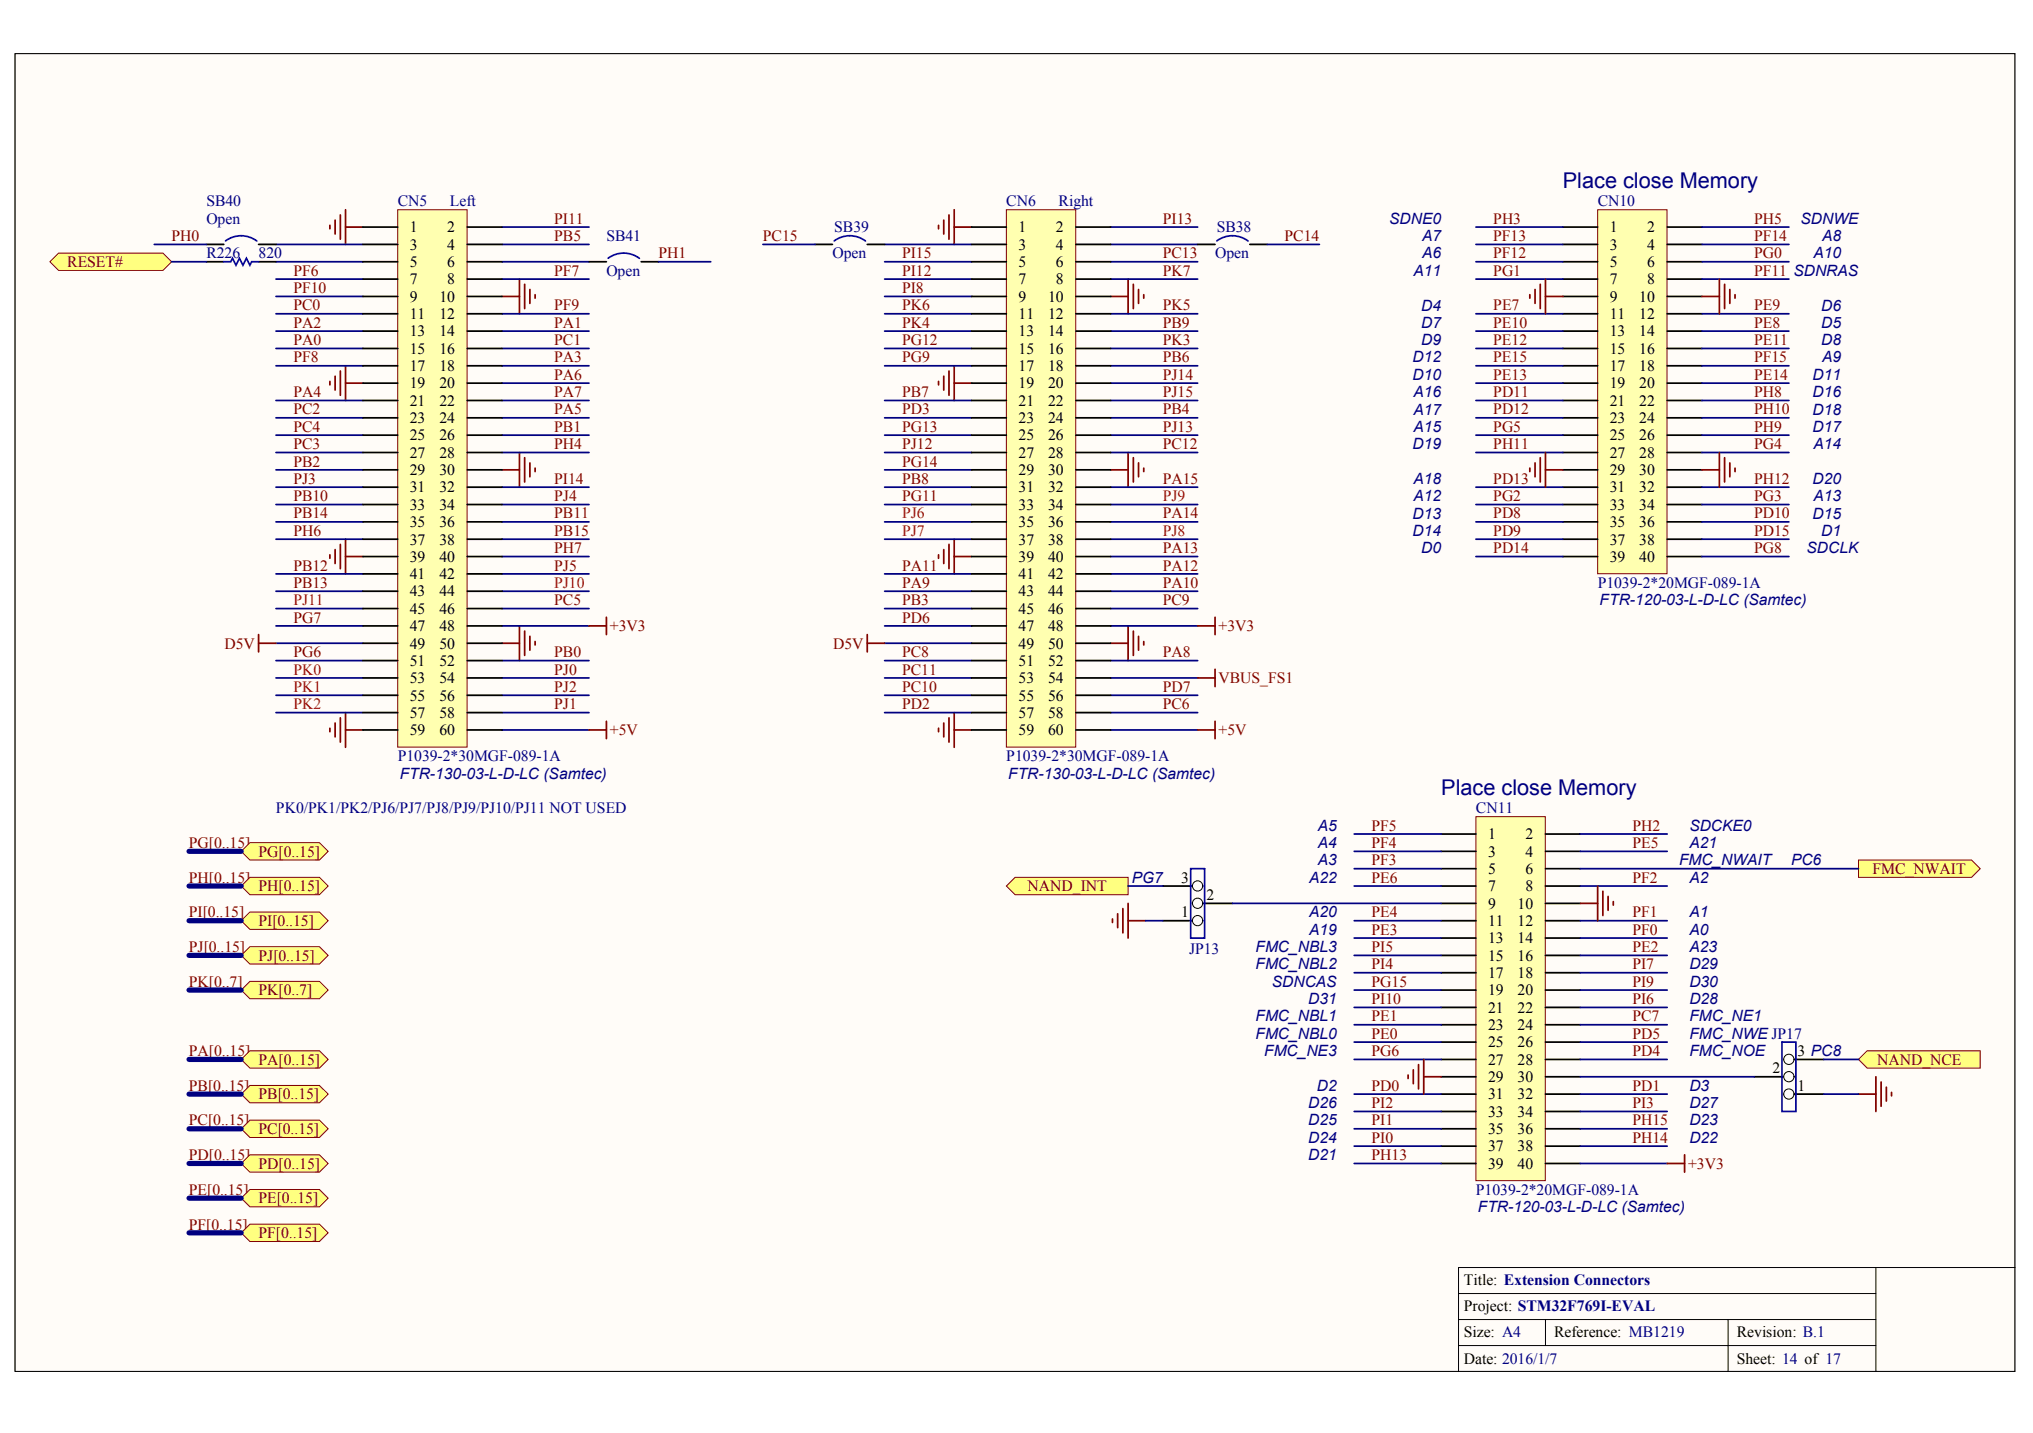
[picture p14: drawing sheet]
<svg xmlns="http://www.w3.org/2000/svg" width="287mm" height="202mm" viewBox="0 0 287 202" stroke-linecap="round" stroke-linejoin="round" font-family="sans-serif">
<defs><g id="words">
<g font-size="3.1" fill="#000080">
<text x="220.5" y="26.5">Place close Memory</text>
<text x="203.3" y="112.1">Place close Memory</text>
</g>
<g font-size="2.2" fill="#000080">
<text x="29.1" y="29.1">SB40</text>
<text x="56.1" y="29.1">CN5</text>
<text x="63.5" y="29.1">Left</text>
<text x="142" y="29.1">CN6</text>
<text x="149.3" y="29.1">Right</text>
<text x="225.4" y="29.1">CN10</text>
<text x="29.1" y="31.6">Open</text>
<text x="85.5" y="34">SB41</text>
<text x="117.7" y="32.8">SB39</text>
<text x="171.7" y="32.8">SB38</text>
<text x="196" y="31.6">SDNE0</text>
<text x="200.6" y="34">A7</text>
<text x="254" y="31.6">SDNWE</text>
<text x="257" y="34">A8</text>
<text x="29.1" y="36.4">R226</text>
<text x="36.5" y="36.4">820</text>
<text x="85.5" y="38.9">Open</text>
<text x="117.4" y="36.4">Open</text>
<text x="171.4" y="36.4">Open</text>
<text x="199.4" y="38.9">A11</text>
<text x="200.6" y="36.5">A6</text>
<text x="255.8" y="36.5">A10</text>
<text x="200.5" y="43.8">D4</text>
<text x="200.5" y="46.2">D7</text>
<text x="256.9" y="46.2">D5</text>
<text x="256.9" y="43.8">D6</text>
<text x="199.3" y="53.6">D10</text>
<text x="199.3" y="51.1">D12</text>
<text x="200.5" y="48.7">D9</text>
<text x="255.7" y="53.6">D11</text>
<text x="256.9" y="48.7">D8</text>
<text x="257" y="51.1">A9</text>
<text x="199.4" y="56">A16</text>
<text x="199.4" y="58.5">A17</text>
<text x="255.7" y="56">D16</text>
<text x="255.7" y="58.5">D18</text>
<text x="199.3" y="63.4">D19</text>
<text x="199.4" y="60.9">A15</text>
<text x="255.7" y="60.9">D17</text>
<text x="255.8" y="63.4">A14</text>
<text x="199.4" y="68.3">A18</text>
<text x="199.4" y="70.7">A12</text>
<text x="255.7" y="68.3">D20</text>
<text x="255.8" y="70.7">A13</text>
<text x="199.3" y="73.2">D13</text>
<text x="199.3" y="75.6">D14</text>
<text x="255.7" y="73.2">D15</text>
<text x="256.9" y="75.6">D1</text>
<text x="200.5" y="78">D0</text>
<text x="225.4" y="82.9">P1039-2*20MGF-089-1A</text>
<text x="254.9" y="78">SDCLK</text>
<text x="225.7" y="85.4">FTR-120-03-L-D-LC (Samtec)</text>
<text x="56.1" y="107.4">P1039-2*30MGF-089-1A</text>
<text x="142" y="107.4">P1039-2*30MGF-089-1A</text>
<text x="56.4" y="109.8">FTR-130-03-L-D-LC (Samtec)</text>
<text x="142.2" y="109.8">FTR-130-03-L-D-LC (Samtec)</text>
<text x="38.9" y="114.7">PK0/PK1/PK2/PJ6/PJ7/PJ8/PJ9/PJ10/PJ11 NOT USED</text>
<text x="185.9" y="119.6">A4</text>
<text x="185.9" y="117.2">A5</text>
<text x="208.2" y="114.7">CN11</text>
<text x="238.3" y="119.6">A21</text>
<text x="238.3" y="117.2">SDCKE0</text>
<text x="159.7" y="124.5">PG7</text>
<text x="184.7" y="124.5">A22</text>
<text x="185.9" y="122.1">A3</text>
<text x="236.9" y="122.1">FMC_NWAIT</text>
<text x="238.3" y="124.5">A2</text>
<text x="252.7" y="122.1">PC6</text>
<text x="184.7" y="131.9">A19</text>
<text x="184.7" y="129.4">A20</text>
<text x="238.3" y="131.9">A0</text>
<text x="238.3" y="129.4">A1</text>
<text x="167.7" y="134.5">JP13</text>
<text x="177.1" y="136.8">FMC_NBL2</text>
<text x="177.1" y="134.3">FMC_NBL3</text>
<text x="238.3" y="134.3">A23</text>
<text x="238.3" y="136.8">D29</text>
<text x="179.4" y="139.2">SDNCAS</text>
<text x="184.6" y="141.6">D31</text>
<text x="238.3" y="141.6">D28</text>
<text x="238.3" y="139.2">D30</text>
<text x="177.1" y="146.5">FMC_NBL0</text>
<text x="177.1" y="144.1">FMC_NBL1</text>
<text x="178.3" y="149">FMC_NE3</text>
<text x="238.3" y="149">FMC_NOE</text>
<text x="238.3" y="146.5">FMC_NWE JP17</text>
<text x="238.3" y="144.1">FMC_NE1</text>
<text x="185.8" y="153.9">D2</text>
<text x="238.3" y="153.9">D3</text>
<text x="184.6" y="161.2">D24</text>
<text x="184.6" y="158.8">D25</text>
<text x="184.6" y="156.3">D26</text>
<text x="238.3" y="161.2">D22</text>
<text x="238.3" y="158.8">D23</text>
<text x="238.3" y="156.3">D27</text>
<text x="184.6" y="163.7">D21</text>
<text x="208.2" y="168.5">P1039-2*20MGF-089-1A</text>
<text x="208.5" y="171">FTR-120-03-L-D-LC (Samtec)</text>
</g>
<g font-size="2.2" fill="#800000">
<text x="24.2" y="34">PH0</text>
<text x="78.2" y="34">PB5</text>
<text x="78.2" y="31.6">PI11</text>
<text x="107.6" y="34">PC15</text>
<text x="164" y="31.6">PI13</text>
<text x="181.2" y="34">PC14</text>
<text x="210.7" y="34">PF13</text>
<text x="210.7" y="31.6">PH3</text>
<text x="247.5" y="34">PF14</text>
<text x="247.5" y="31.6">PH5</text>
<text x="9.5" y="37.7">RESET#</text>
<text x="41.4" y="41.3">PF10</text>
<text x="41.4" y="38.9">PF6</text>
<text x="78.2" y="38.9">PF7</text>
<text x="92.9" y="36.4">PH1</text>
<text x="127.3" y="36.4">PI15</text>
<text x="127.3" y="41.3">PI8</text>
<text x="127.3" y="38.9">PI12</text>
<text x="164" y="36.4">PC13</text>
<text x="164" y="38.9">PK7</text>
<text x="210.7" y="36.4">PF12</text>
<text x="210.7" y="38.9">PG1</text>
<text x="247.5" y="38.9">PF11 SDNRAS</text>
<text x="247.5" y="36.4">PG0</text>
<text x="41.4" y="46.2">PA2</text>
<text x="41.4" y="43.8">PC0</text>
<text x="78.2" y="46.2">PA1</text>
<text x="78.2" y="43.8">PF9</text>
<text x="127.3" y="46.2">PK4</text>
<text x="127.3" y="43.8">PK6</text>
<text x="164" y="46.2">PB9</text>
<text x="164" y="43.8">PK5</text>
<text x="210.7" y="46.2">PE10</text>
<text x="210.7" y="43.8">PE7</text>
<text x="247.5" y="43.8">PE9</text>
<text x="247.5" y="46.2">PE8</text>
<text x="41.4" y="48.7">PA0</text>
<text x="41.4" y="51.1">PF8</text>
<text x="78.2" y="53.6">PA6</text>
<text x="78.2" y="51.1">PA3</text>
<text x="78.2" y="48.7">PC1</text>
<text x="127.3" y="48.7">PG12</text>
<text x="127.3" y="51.1">PG9</text>
<text x="164" y="51.1">PB6</text>
<text x="164" y="53.6">PJ14</text>
<text x="164" y="48.7">PK3</text>
<text x="210.7" y="51.1">PE15</text>
<text x="210.7" y="48.7">PE12</text>
<text x="210.7" y="53.6">PE13</text>
<text x="247.5" y="53.6">PE14</text>
<text x="247.5" y="48.7">PE11</text>
<text x="247.5" y="51.1">PF15</text>
<text x="41.4" y="56">PA4</text>
<text x="41.4" y="58.5">PC2</text>
<text x="78.2" y="58.5">PA5</text>
<text x="78.2" y="56">PA7</text>
<text x="127.3" y="56">PB7</text>
<text x="127.3" y="58.5">PD3</text>
<text x="164" y="58.5">PB4</text>
<text x="164" y="56">PJ15</text>
<text x="210.7" y="56">PD11</text>
<text x="210.7" y="58.5">PD12</text>
<text x="247.5" y="56">PH8</text>
<text x="247.5" y="58.5">PH10</text>
<text x="41.4" y="65.8">PB2</text>
<text x="41.4" y="63.4">PC3</text>
<text x="41.4" y="60.9">PC4</text>
<text x="78.2" y="60.9">PB1</text>
<text x="78.2" y="63.4">PH4</text>
<text x="127.3" y="63.4">PJ12</text>
<text x="127.3" y="65.8">PG14</text>
<text x="127.3" y="60.9">PG13</text>
<text x="164" y="63.4">PC12</text>
<text x="164" y="60.9">PJ13</text>
<text x="210.7" y="60.9">PG5</text>
<text x="210.7" y="63.4">PH11</text>
<text x="247.5" y="63.4">PG4</text>
<text x="247.5" y="60.9">PH9</text>
<text x="41.4" y="70.7">PB10</text>
<text x="41.4" y="68.2">PJ3</text>
<text x="78.2" y="70.7">PJ4</text>
<text x="78.2" y="68.2">PI14</text>
<text x="127.3" y="68.2">PB8</text>
<text x="127.3" y="70.7">PG11</text>
<text x="164" y="68.2">PA15</text>
<text x="210.7" y="68.2">PD13</text>
<text x="210.7" y="70.7">PG2</text>
<text x="247.5" y="70.7">PG3</text>
<text x="247.5" y="68.2">PH12</text>
<text x="41.4" y="73.1">PB14</text>
<text x="41.4" y="75.6">PH6</text>
<text x="78.2" y="75.6">PB15</text>
<text x="78.2" y="73.1">PB11</text>
<text x="164" y="73.1">PA14</text>
<text x="210.7" y="73.1">PD8</text>
<text x="210.7" y="75.6">PD9</text>
<text x="247.5" y="73.1">PD10</text>
<text x="247.5" y="75.6">PD15</text>
<text x="41.4" y="80.5">PB12</text>
<text x="41.4" y="82.9">PB13</text>
<text x="78.2" y="80.5">PJ5</text>
<text x="78.2" y="78">PH7</text>
<text x="127.3" y="80.5">PA11</text>
<text x="127.3" y="82.9">PA9</text>
<text x="164" y="80.5">PA12</text>
<text x="164" y="82.9">PA10</text>
<text x="164" y="78">PA13</text>
<text x="210.7" y="78">PD14</text>
<text x="247.5" y="78">PG8</text>
<text x="41.4" y="87.8">PG7</text>
<text x="78.2" y="85.4">PC5</text>
<text x="86" y="89">+3V3</text>
<text x="127.3" y="85.4">PB3</text>
<text x="127.3" y="87.8">PD6</text>
<text x="164" y="85.4">PC9</text>
<text x="171.9" y="89">+3V3</text>
<text x="31.7" y="91.5">D5V</text>
<text x="41.4" y="92.7">PG6</text>
<text x="78.2" y="92.7">PB0</text>
<text x="78.2" y="95.2">PJ0</text>
<text x="117.5" y="91.5">D5V</text>
<text x="127.3" y="92.7">PC8</text>
<text x="127.3" y="95.2">PC11</text>
<text x="164" y="92.7">PA8</text>
<text x="78.2" y="100">PJ1</text>
<text x="78.2" y="97.6">PJ2</text>
<text x="127.3" y="97.6">PC10</text>
<text x="127.3" y="100">PD2</text>
<text x="164" y="100">PC6</text>
<text x="164" y="97.6">PD7</text>
<text x="171.9" y="96.4">VBUS_FS1</text>
<text x="86" y="103.7">+5V</text>
<text x="171.9" y="103.7">+5V</text>
<text x="26.7" y="119.6">PG[0..15]</text>
<text x="193.5" y="119.6">PF4</text>
<text x="193.5" y="117.2">PF5</text>
<text x="230.3" y="119.6">PE5</text>
<text x="230.3" y="117.2">PH2</text>
<text x="26.7" y="124.5">PH[0..15]</text>
<text x="36.5" y="120.8">PG[0..15]</text>
<text x="36.5" y="125.7">PH[0..15]</text>
<text x="145" y="125.7">NAND_INT</text>
<text x="193.5" y="124.5">PE6</text>
<text x="193.5" y="122.1">PF3</text>
<text x="230.3" y="124.5">PF2</text>
<text x="264.2" y="123.3">FMC_NWAIT</text>
<text x="26.7" y="129.4">PI[0..15]</text>
<text x="36.5" y="130.6">PI[0..15]</text>
<text x="193.5" y="131.8">PE3</text>
<text x="193.5" y="129.4">PE4</text>
<text x="230.3" y="131.8">PF0</text>
<text x="230.3" y="129.4">PF1</text>
<text x="26.7" y="134.3">PJ[0..15]</text>
<text x="36.5" y="135.5">PJ[0..15]</text>
<text x="193.5" y="136.7">PI4</text>
<text x="193.5" y="134.3">PI5</text>
<text x="230.3" y="134.3">PE2</text>
<text x="230.3" y="136.7">PI7</text>
<text x="26.7" y="139.2">PK[0..7]</text>
<text x="36.5" y="140.4">PK[0..7]</text>
<text x="193.5" y="139.2">PG15</text>
<text x="193.5" y="141.6">PI10</text>
<text x="230.3" y="139.2">PI9</text>
<text x="230.3" y="141.6">PI6</text>
<text x="26.7" y="149">PA[0..15]</text>
<text x="193.5" y="149">PG6</text>
<text x="193.5" y="146.5">PE0</text>
<text x="193.5" y="144.1">PE1</text>
<text x="230.3" y="149">PD4</text>
<text x="230.3" y="146.5">PD5</text>
<text x="230.3" y="144.1">PC7</text>
<text x="26.7" y="153.9">PB[0..15]</text>
<text x="36.5" y="150.2">PA[0..15]</text>
<text x="36.5" y="155.1">PB[0..15]</text>
<text x="193.5" y="153.9">PD0</text>
<text x="230.3" y="153.9">PD1</text>
<text x="264.8" y="150.2">NAND_NCE</text>
<text x="26.7" y="158.8">PC[0..15]</text>
<text x="36.5" y="160">PC[0..15]</text>
<text x="193.5" y="161.2">PI0</text>
<text x="193.5" y="158.8">PI1</text>
<text x="193.5" y="156.3">PI2</text>
<text x="230.3" y="161.2">PH14</text>
<text x="230.3" y="158.8">PH15</text>
<text x="230.3" y="156.3">PI3</text>
<text x="26.7" y="163.6">PD[0..15]</text>
<text x="36.5" y="164.9">PD[0..15]</text>
<text x="193.5" y="163.6">PH13</text>
<text x="238.2" y="164.9">+3V3</text>
<text x="26.7" y="168.5">PE[0..15]</text>
<text x="26.7" y="173.4">PF[0..15]</text>
<text x="36.5" y="169.8">PE[0..15]</text>
<text x="36.5" y="174.7">PF[0..15]</text>
</g>
<g font-size="2.2">
<text x="57.8" y="32.8">1</text>
<text x="57.8" y="35.2">3</text>
<text x="63.1" y="32.8">2</text>
<text x="63.1" y="35.2">4</text>
<text x="143.7" y="32.8">1</text>
<text x="143.7" y="35.2">3</text>
<text x="149" y="32.8">2</text>
<text x="149" y="35.2">4</text>
<text x="227.1" y="32.8">1</text>
<text x="227.1" y="35.2">3</text>
<text x="232.4" y="32.8">2</text>
<text x="232.4" y="35.2">4</text>
<text x="57.8" y="37.7">5</text>
<text x="57.8" y="40.1">7</text>
<text x="63.1" y="37.7">6</text>
<text x="63.1" y="40.1">8</text>
<text x="143.7" y="37.7">5</text>
<text x="143.7" y="40.1">7</text>
<text x="149" y="37.7">6</text>
<text x="149" y="40.1">8</text>
<text x="227.1" y="37.7">5</text>
<text x="227.1" y="40.1">7</text>
<text x="232.4" y="37.7">6</text>
<text x="232.4" y="40.1">8</text>
<text x="57.8" y="42.6">9</text>
<text x="57.8" y="45">11</text>
<text x="57.8" y="47.5">13</text>
<text x="62" y="42.6">10</text>
<text x="62" y="45">12</text>
<text x="62" y="47.5">14</text>
<text x="143.7" y="42.6">9</text>
<text x="143.7" y="45">11</text>
<text x="143.7" y="47.5">13</text>
<text x="147.9" y="42.6">10</text>
<text x="147.9" y="45">12</text>
<text x="147.9" y="47.5">14</text>
<text x="227.1" y="42.6">9</text>
<text x="227.1" y="45">11</text>
<text x="227.1" y="47.5">13</text>
<text x="231.3" y="42.6">10</text>
<text x="231.3" y="45">12</text>
<text x="231.3" y="47.5">14</text>
<text x="57.8" y="49.9">15</text>
<text x="57.8" y="52.3">17</text>
<text x="62" y="49.9">16</text>
<text x="62" y="52.3">18</text>
<text x="143.7" y="49.9">15</text>
<text x="143.7" y="52.3">17</text>
<text x="147.9" y="49.9">16</text>
<text x="147.9" y="52.3">18</text>
<text x="227.1" y="49.9">15</text>
<text x="227.1" y="52.3">17</text>
<text x="231.3" y="49.9">16</text>
<text x="231.3" y="52.3">18</text>
<text x="57.8" y="54.8">19</text>
<text x="57.8" y="57.2">21</text>
<text x="57.8" y="59.7">23</text>
<text x="62" y="54.8">20</text>
<text x="62" y="57.2">22</text>
<text x="62" y="59.7">24</text>
<text x="143.7" y="54.8">19</text>
<text x="143.7" y="57.2">21</text>
<text x="143.7" y="59.7">23</text>
<text x="147.9" y="54.8">20</text>
<text x="147.9" y="57.2">22</text>
<text x="147.9" y="59.7">24</text>
<text x="227.1" y="54.8">19</text>
<text x="227.1" y="57.2">21</text>
<text x="227.1" y="59.7">23</text>
<text x="231.3" y="54.8">20</text>
<text x="231.3" y="57.2">22</text>
<text x="231.3" y="59.7">24</text>
<text x="57.8" y="62.1">25</text>
<text x="57.8" y="64.6">27</text>
<text x="62" y="62.1">26</text>
<text x="62" y="64.6">28</text>
<text x="143.7" y="62.1">25</text>
<text x="143.7" y="64.6">27</text>
<text x="147.9" y="62.1">26</text>
<text x="147.9" y="64.6">28</text>
<text x="227.1" y="62.1">25</text>
<text x="227.1" y="64.6">27</text>
<text x="231.3" y="62.1">26</text>
<text x="231.3" y="64.6">28</text>
<text x="57.8" y="67">29</text>
<text x="57.8" y="69.5">31</text>
<text x="57.8" y="71.9">33</text>
<text x="62" y="67">30</text>
<text x="62" y="69.5">32</text>
<text x="62" y="71.9">34</text>
<text x="143.7" y="67">29</text>
<text x="143.7" y="69.5">31</text>
<text x="143.7" y="71.9">33</text>
<text x="147.9" y="67">30</text>
<text x="147.9" y="69.5">32</text>
<text x="147.9" y="71.9">34</text>
<text x="227.1" y="67">29</text>
<text x="227.1" y="69.5">31</text>
<text x="227.1" y="71.9">33</text>
<text x="231.3" y="67">30</text>
<text x="231.3" y="69.5">32</text>
<text x="231.3" y="71.9">34</text>
<text x="57.8" y="74.4">35</text>
<text x="57.8" y="76.8">37</text>
<text x="62" y="74.4">36</text>
<text x="62" y="76.8">38</text>
<text x="143.7" y="74.4">35</text>
<text x="143.7" y="76.8">37</text>
<text x="147.9" y="74.4">36</text>
<text x="147.9" y="76.8">38</text>
<text x="227.1" y="74.4">35</text>
<text x="227.1" y="76.8">37</text>
<text x="231.3" y="74.4">36</text>
<text x="231.3" y="76.8">38</text>
<text x="57.8" y="79.3">39</text>
<text x="57.8" y="81.7">41</text>
<text x="62" y="79.3">40</text>
<text x="62" y="81.7">42</text>
<text x="143.7" y="79.3">39</text>
<text x="143.7" y="81.7">41</text>
<text x="147.9" y="79.3">40</text>
<text x="147.9" y="81.7">42</text>
<text x="227.1" y="79.3">39</text>
<text x="231.3" y="79.3">40</text>
<text x="57.8" y="84.1">43</text>
<text x="57.8" y="86.6">45</text>
<text x="57.8" y="89">47</text>
<text x="62" y="84.1">44</text>
<text x="62" y="86.6">46</text>
<text x="62" y="89">48</text>
<text x="143.7" y="84.1">43</text>
<text x="143.7" y="86.6">45</text>
<text x="143.7" y="89">47</text>
<text x="147.9" y="84.1">44</text>
<text x="147.9" y="86.6">46</text>
<text x="147.9" y="89">48</text>
<text x="57.8" y="91.5">49</text>
<text x="57.8" y="93.9">51</text>
<text x="62" y="91.5">50</text>
<text x="62" y="93.9">52</text>
<text x="143.7" y="91.5">49</text>
<text x="143.7" y="93.9">51</text>
<text x="147.9" y="91.5">50</text>
<text x="147.9" y="93.9">52</text>
<text x="57.8" y="96.4">53</text>
<text x="57.8" y="98.8">55</text>
<text x="57.8" y="101.3">57</text>
<text x="62" y="96.4">54</text>
<text x="62" y="98.8">56</text>
<text x="62" y="101.3">58</text>
<text x="143.7" y="96.4">53</text>
<text x="143.7" y="98.8">55</text>
<text x="143.7" y="101.3">57</text>
<text x="147.9" y="96.4">54</text>
<text x="147.9" y="98.8">56</text>
<text x="147.9" y="101.3">58</text>
<text x="57.8" y="103.7">59</text>
<text x="62" y="103.7">60</text>
<text x="143.7" y="103.7">59</text>
<text x="147.9" y="103.7">60</text>
<text x="209.9" y="118.4">1</text>
<text x="215.2" y="118.4">2</text>
<text x="166.6" y="124.5">3</text>
<text x="209.9" y="120.8">3</text>
<text x="209.9" y="123.3">5</text>
<text x="209.9" y="125.7">7</text>
<text x="215.2" y="120.8">4</text>
<text x="215.2" y="123.3">6</text>
<text x="215.2" y="125.7">8</text>
<text x="166.6" y="129.4">1</text>
<text x="170.2" y="127">2</text>
<text x="209.9" y="128.2">9</text>
<text x="209.9" y="130.6">11</text>
<text x="214.1" y="128.2">10</text>
<text x="214.1" y="130.6">12</text>
<text x="209.9" y="133.1">13</text>
<text x="209.9" y="135.5">15</text>
<text x="209.9" y="138">17</text>
<text x="214.1" y="133.1">14</text>
<text x="214.1" y="135.5">16</text>
<text x="214.1" y="138">18</text>
<text x="209.9" y="140.4">19</text>
<text x="209.9" y="142.9">21</text>
<text x="214.1" y="140.4">20</text>
<text x="214.1" y="142.9">22</text>
<text x="209.9" y="145.3">23</text>
<text x="209.9" y="147.7">25</text>
<text x="214.1" y="145.3">24</text>
<text x="214.1" y="147.7">26</text>
<text x="253.6" y="149">3 PC8</text>
<text x="209.9" y="150.2">27</text>
<text x="209.9" y="152.6">29</text>
<text x="209.9" y="155.1">31</text>
<text x="214.1" y="150.2">28</text>
<text x="214.1" y="152.6">30</text>
<text x="214.1" y="155.1">32</text>
<text x="250.1" y="151.4">2</text>
<text x="253.6" y="153.9">1</text>
<text x="209.9" y="157.5">33</text>
<text x="209.9" y="160">35</text>
<text x="214.1" y="157.5">34</text>
<text x="214.1" y="160">36</text>
<text x="209.9" y="162.4">37</text>
<text x="209.9" y="164.9">39</text>
<text x="214.1" y="162.4">38</text>
<text x="214.1" y="164.9">40</text>
<text x="206.5" y="181.3">Title: Extension Connectors</text>
<text x="206.5" y="184.9">Project: STM32F769I-EVAL</text>
<text x="206.5" y="188.6">Size: A4</text>
<text x="219.2" y="188.6">Reference: MB1219</text>
<text x="245" y="188.6">Revision: B.1</text>
<text x="206.5" y="192.4">Date: 2016/1/7</text>
<text x="245" y="192.4">Sheet: 14 of 17</text>
</g>
<g font-size="2.2" fill="#f00">
<text x="164" y="70.7">PJ9</text>
<text x="127.3" y="73.1">PJ6</text>
<text x="127.3" y="75.6">PJ7</text>
<text x="164" y="75.6">PJ8</text>
<text x="78.2" y="82.9">PJ10</text>
<text x="41.4" y="85.4">PJ11</text>
<text x="41.4" y="95.2">PK0</text>
<text x="41.4" y="97.6">PK1</text>
<text x="41.4" y="100">PK2</text>
</g>
</g></defs>
<path d="M2.1 7.6h282.1v185.9h-282.1z" fill="#fffcf8" stroke="#000" stroke-width=".14"/>
<path d="M264.6 178.8v14.7M284.3 178.8h-78.5v14.7M205.8 182.5h58.8M205.8 186.1h58.8M205.8 189.8h58.8M218 186.1v3.7M243.8 186.1v7.4" fill="none" stroke="#000" stroke-width=".14"/>
<path d="M225.4 29.6h9.8v51.3h-9.8z" fill="#ffffb0" stroke="#800000" stroke-width=".14"/>
<g fill="none" stroke="#000" stroke-width=".25">
<path d="M220.5 32h4.9M220.5 34.5h4.9M220.5 36.9h4.9M220.5 39.4h4.9M235.2 32h4.9M235.2 34.5h4.9M235.2 36.9h4.9M235.2 39.4h4.9M220.5 41.8h4.9M220.5 44.3h4.9M220.5 46.7h4.9M220.5 49.2h4.9"/>
<path d="M220.5 51.6h4.9M220.5 54h4.9M220.5 56.5h4.9M220.5 58.9h4.9M235.2 41.8h4.9M235.2 44.3h4.9M235.2 46.7h4.9M235.2 49.2h4.9M235.2 51.6h4.9M235.2 54h4.9M235.2 56.5h4.9M235.2 58.9h4.9"/>
<path d="M220.5 61.4h4.9M220.5 63.8h4.9M220.5 66.3h4.9M220.5 68.7h4.9M220.5 71.2h4.9M220.5 73.6h4.9M220.5 76.1h4.9M220.5 78.5h4.9M235.2 61.4h4.9M235.2 63.8h4.9M235.2 66.3h4.9M235.2 68.7h4.9"/>
<path d="M235.2 71.2h4.9M235.2 73.6h4.9M235.2 76.1h4.9M235.2 78.5h4.9"/>
</g>
<path d="M34 149.4l1.3-1.2h9.8l1.2 1.2-1.2 1.3h-9.8z" fill-rule="evenodd" fill="#ffff80" stroke="#800000" stroke-width=".14"/>
<path d="M26.7 149.4h7.3" fill="none" stroke="#000080" stroke-width=".74"/>
<path d="M34 154.3l1.3-1.2h9.8l1.2 1.2-1.2 1.3h-9.8z" fill-rule="evenodd" fill="#ffff80" stroke="#800000" stroke-width=".14"/>
<path d="M26.7 154.3h7.3" fill="none" stroke="#000080" stroke-width=".74"/>
<path d="M34 159.2l1.3-1.2h9.8l1.2 1.2-1.2 1.3h-9.8z" fill-rule="evenodd" fill="#ffff80" stroke="#800000" stroke-width=".14"/>
<path d="M26.7 159.2h7.3" fill="none" stroke="#000080" stroke-width=".74"/>
<path d="M34 164.1l1.3-1.2h9.8l1.2 1.2-1.2 1.2h-9.8z" fill-rule="evenodd" fill="#ffff80" stroke="#800000" stroke-width=".14"/>
<path d="M26.7 164.1h7.3" fill="none" stroke="#000080" stroke-width=".74"/>
<path d="M34 169l1.3-1.2h9.8l1.2 1.2-1.2 1.2h-9.8z" fill-rule="evenodd" fill="#ffff80" stroke="#800000" stroke-width=".14"/>
<path d="M26.7 169h7.3" fill="none" stroke="#000080" stroke-width=".74"/>
<path d="M34 173.9l1.3-1.2h9.8l1.2 1.2-1.2 1.2h-9.8z" fill-rule="evenodd" fill="#ffff80" stroke="#800000" stroke-width=".14"/>
<path d="M26.7 173.9h7.3" fill="none" stroke="#000080" stroke-width=".74"/>
<path d="M34 120.1l1.3-1.2h9.8l1.2 1.2-1.2 1.2h-9.8z" fill-rule="evenodd" fill="#ffff80" stroke="#800000" stroke-width=".14"/>
<path d="M26.7 120.1h7.3" fill="none" stroke="#000080" stroke-width=".74"/>
<path d="M34 125l1.3-1.2h9.8l1.2 1.2-1.2 1.2h-9.8z" fill-rule="evenodd" fill="#ffff80" stroke="#800000" stroke-width=".14"/>
<path d="M26.7 125h7.3" fill="none" stroke="#000080" stroke-width=".74"/>
<path d="M34 129.9l1.3-1.2h9.8l1.2 1.2-1.2 1.2h-9.8z" fill-rule="evenodd" fill="#ffff80" stroke="#800000" stroke-width=".14"/>
<path d="M26.7 129.9h7.3" fill="none" stroke="#000080" stroke-width=".74"/>
<path d="M34 134.8l1.3-1.3h9.8l1.2 1.3-1.2 1.2h-9.8z" fill-rule="evenodd" fill="#ffff80" stroke="#800000" stroke-width=".14"/>
<path d="M26.7 134.8h7.3" fill="none" stroke="#000080" stroke-width=".74"/>
<path d="M34 139.7l1.3-1.3h9.8l1.2 1.3-1.2 1.2h-9.8z" fill-rule="evenodd" fill="#ffff80" stroke="#800000" stroke-width=".14"/>
<path d="M26.7 139.7h7.3" fill="none" stroke="#000080" stroke-width=".74"/>
<g fill="none" stroke="#800000" stroke-width=".25">
<path d="M46.5 31.8v.5M47.3 31.1v1.9M48 30.3v3.4M48.7 29.6v4.9M48.7 32h2.5M73.3 39.4v4.9M132.4 31.8v.5M133.1 31.1v1.9M133.9 30.3v3.4M134.6 32h2.5M134.6 29.6v4.9M159.1 39.4v4.9"/>
<path d="M218 39.4v4.9M242.6 39.4v4.9M46.5 53.8v.5M47.3 53.1v1.9M48 52.3v3.5M48.7 51.6v4.9M48.7 54h2.5M70.8 41.8h2.5M74 40.1v3.4M74.8 40.8v2M75.5 41.6v.5M132.4 53.8v.5"/>
<path d="M133.1 53.1v1.9M133.9 52.3v3.5M134.6 54h2.5M134.6 51.6v4.9M156.7 41.8h2.4M159.9 40.1v3.4M160.6 40.8v2M161.4 41.6v.5M215.8 41.6v.5M216.6 40.8v2M217.3 40.1v3.4M218 41.8h2.5"/>
<path d="M240.1 41.8h2.5M243.3 40.1v3.4M244 40.8v2M244.8 41.6v.5M46.5 78.3v.5M47.3 77.5v2M48 76.8v3.4M48.7 76.1v4.9M48.7 78.5h2.5M70.8 66.3h2.5M73.3 63.8v4.9M74 64.6v3.4"/>
<path d="M74.8 65.3v2M75.5 66v.5M132.4 78.3v.5M133.1 77.5v2M133.9 76.8v3.4M134.6 78.5h2.5M134.6 76.1v4.9M156.7 66.3h2.4M159.1 63.8v4.9M159.9 64.6v3.4M160.6 65.3v2M161.4 66v.5"/>
<path d="M215.8 66v.5M216.6 65.3v2M217.3 64.6v3.4M218 66.3h2.5M218 63.8v4.9M240.1 66.3h2.5M242.6 63.8v4.9M243.3 64.6v3.4M244 65.3v2M244.8 66v.5M36.5 90.7h2.4M36.5 89.5v2.5"/>
<path d="M70.8 90.7h2.5M73.3 88.3v4.9M74 89v3.5M74.8 89.8v1.9M75.5 90.5v.5M83.1 88.3h2.4M85.5 87.1v2.4M122.3 90.7h2.5M122.3 89.5v2.5M156.7 90.7h2.4M159.1 88.3v4.9M159.9 89v3.5"/>
<path d="M160.6 89.8v1.9M161.4 90.5v.5M169 88.3h2.4M169 95.6h2.4M171.4 87.1v2.4M171.4 94.4v2.5M46.5 102.7v.5M47.3 102v1.9M48 101.3v3.4M48.7 100.5v4.9M48.7 103h2.5M132.4 102.7v.5"/>
<path d="M133.1 102v1.9M133.9 101.3v3.4M134.6 103h2.5M134.6 100.5v4.9"/>
</g>
<g fill="none" stroke="#000080" stroke-width=".25">
<path d="M21.8 34.5h7.3M38.9 34.5h12.3M38.9 36.9h12.3M38.9 39.4h12.3M70.8 34.5h12.3M70.8 36.9h12.3M70.8 39.4h12.3M70.8 32h12.3M92.9 36.9h7.4M107.6 34.5h7.4M124.8 34.5h12.3M124.8 36.9h12.3"/>
<path d="M124.8 39.4h12.3M156.7 34.5h12.3M156.7 36.9h12.3M156.7 39.4h12.3M156.7 32h12.3M178.8 34.5h7.3M208.2 34.5h12.3M208.2 36.9h12.3M208.2 39.4h12.3M208.2 32h12.3M240.1 34.5h12.3M240.1 36.9h12.3"/>
<path d="M240.1 39.4h12.3M240.1 32h12.3M38.9 41.8h12.3M38.9 46.7h12.3M38.9 51.6h12.3M38.9 56.5h12.3M38.9 58.9h12.3M38.9 44.3h12.3M38.9 49.2h12.3M70.8 46.7h12.3M70.8 51.6h12.3M70.8 56.5h12.3"/>
<path d="M70.8 58.9h12.3M70.8 44.3h12.3M70.8 49.2h12.3M70.8 54h12.3M124.8 41.8h12.3M124.8 46.7h12.3M124.8 51.6h12.3M124.8 56.5h12.3M124.8 58.9h12.3M124.8 44.3h12.3M124.8 49.2h12.3M156.7 46.7h12.3"/>
<path d="M156.7 51.6h12.3M156.7 56.5h12.3M156.7 58.9h12.3M156.7 44.3h12.3M156.7 49.2h12.3M156.7 54h12.3M208.2 46.7h12.3M208.2 51.6h12.3M208.2 56.5h12.3M208.2 58.9h12.3M208.2 44.3h12.3M208.2 49.2h12.3"/>
<path d="M208.2 54h12.3M240.1 46.7h12.3M240.1 51.6h12.3M240.1 56.5h12.3M240.1 58.9h12.3M240.1 44.3h12.3M240.1 49.2h12.3M240.1 54h12.3M38.9 61.4h12.3M38.9 63.8h12.3M38.9 66.3h12.3M38.9 68.7h12.3"/>
<path d="M38.9 71.2h12.3M38.9 73.6h12.3M38.9 76.1h12.3M70.8 61.4h12.3M70.8 63.8h12.3M70.8 68.7h12.3M70.8 71.2h12.3M70.8 73.6h12.3M70.8 76.1h12.3M70.8 78.5h12.3M124.8 61.4h12.3M124.8 63.8h12.3"/>
<path d="M124.8 66.3h12.3M124.8 68.7h12.3M124.8 71.2h12.3M124.8 73.6h12.3M124.8 76.1h12.3M156.7 61.4h12.3M156.7 63.8h12.3M156.7 68.7h12.3M156.7 71.2h12.3M156.7 73.6h12.3M156.7 76.1h12.3M156.7 78.5h12.3"/>
<path d="M208.2 61.4h12.3M208.2 63.8h12.3M208.2 68.7h12.3M208.2 71.2h12.3M208.2 73.6h12.3M208.2 76.1h12.3M208.2 78.5h12.3M240.1 61.4h12.3M240.1 63.8h12.3M240.1 68.7h12.3M240.1 71.2h12.3M240.1 73.6h12.3"/>
<path d="M240.1 76.1h12.3M240.1 78.5h12.3M38.9 81h12.3M38.9 83.4h12.3M38.9 85.8h12.3M38.9 88.3h12.3M38.9 90.7h12.3M38.9 93.2h12.3M38.9 95.6h12.3M38.9 98.1h12.3M70.8 81h12.3M70.8 83.4h12.3"/>
<path d="M70.8 85.8h12.3M70.8 88.3h12.3M70.8 93.2h12.3M70.8 95.6h12.3M70.8 98.1h12.3M124.8 81h12.3M124.8 83.4h12.3M124.8 85.8h12.3M124.8 88.3h12.3M124.8 90.7h12.3M124.8 93.2h12.3M124.8 95.6h12.3"/>
<path d="M124.8 98.1h12.3M156.7 81h12.3M156.7 83.4h12.3M156.7 85.8h12.3M156.7 88.3h12.3M156.7 93.2h12.3M156.7 95.6h12.3M156.7 98.1h12.3M38.9 100.5h12.3M70.8 100.5h12.3M70.8 103h12.3M124.8 100.5h12.3"/>
<path d="M156.7 100.5h12.3M156.7 103h12.3"/>
</g>
<path d="M31.8 34a3.7 3.7 0 0 1 4.4 0M85.8 36.4a3.7 3.7 0 0 1 4.4 0M117.7 34a3.7 3.7 0 0 1 4.4 0M171.7 34a3.7 3.7 0 0 1 4.4 0" fill="none" stroke="#00f" stroke-width=".25"/>
<path d="M29.1 34.5h2.5M36.5 34.5h2.4M83.1 36.9h2.4M90.5 36.9h2.4M115 34.5h2.4M122.3 34.5h2.5M169 34.5h2.4M176.3 34.5h2.5" fill="none" stroke="#000" stroke-width=".25"/>
<path d="M56.1 29.6h9.8v75.8h-9.8z" fill="#ffffb0" stroke="#800000" stroke-width=".14"/>
<g fill="none" stroke="#000" stroke-width=".25">
<path d="M51.2 32h4.9M51.2 34.5h4.9M51.2 36.9h4.9M51.2 39.4h4.9M65.9 32h4.9M65.9 34.5h4.9M65.9 36.9h4.9M65.9 39.4h4.9M51.2 41.8h4.9M51.2 44.3h4.9M51.2 46.7h4.9M51.2 49.2h4.9"/>
<path d="M51.2 51.6h4.9M51.2 54h4.9M51.2 56.5h4.9M51.2 58.9h4.9M65.9 41.8h4.9M65.9 44.3h4.9M65.9 46.7h4.9M65.9 49.2h4.9M65.9 51.6h4.9M65.9 54h4.9M65.9 56.5h4.9M65.9 58.9h4.9"/>
<path d="M51.2 61.4h4.9M51.2 63.8h4.9M51.2 66.3h4.9M51.2 68.7h4.9M51.2 71.2h4.9M51.2 73.6h4.9M51.2 76.1h4.9M51.2 78.5h4.9M65.9 61.4h4.9M65.9 63.8h4.9M65.9 66.3h4.9M65.9 68.7h4.9"/>
<path d="M65.9 71.2h4.9M65.9 73.6h4.9M65.9 76.1h4.9M65.9 78.5h4.9M51.2 81h4.9M51.2 83.4h4.9M51.2 85.8h4.9M51.2 88.3h4.9M51.2 90.7h4.9M51.2 93.2h4.9M51.2 95.6h4.9M51.2 98.1h4.9"/>
<path d="M65.9 81h4.9M65.9 83.4h4.9M65.9 85.8h4.9M65.9 88.3h4.9M65.9 90.7h4.9M65.9 93.2h4.9M65.9 95.6h4.9M65.9 98.1h4.9M51.2 100.5h4.9M51.2 103h4.9M65.9 100.5h4.9M65.9 103h4.9"/>
</g>
<path d="M142 29.6h9.8v75.8h-9.8z" fill="#ffffb0" stroke="#800000" stroke-width=".14"/>
<g fill="none" stroke="#000" stroke-width=".25">
<path d="M137.1 32h4.9M137.1 34.5h4.9M137.1 36.9h4.9M137.1 39.4h4.9M151.8 32h4.9M151.8 34.5h4.9M151.8 36.9h4.9M151.8 39.4h4.9M137.1 41.8h4.9M137.1 44.3h4.9M137.1 46.7h4.9M137.1 49.2h4.9"/>
<path d="M137.1 51.6h4.9M137.1 54h4.9M137.1 56.5h4.9M137.1 58.9h4.9M151.8 41.8h4.9M151.8 44.3h4.9M151.8 46.7h4.9M151.8 49.2h4.9M151.8 51.6h4.9M151.8 54h4.9M151.8 56.5h4.9M151.8 58.9h4.9"/>
<path d="M137.1 61.4h4.9M137.1 63.8h4.9M137.1 66.3h4.9M137.1 68.7h4.9M137.1 71.2h4.9M137.1 73.6h4.9M137.1 76.1h4.9M137.1 78.5h4.9M151.8 61.4h4.9M151.8 63.8h4.9M151.8 66.3h4.9M151.8 68.7h4.9"/>
<path d="M151.8 71.2h4.9M151.8 73.6h4.9M151.8 76.1h4.9M151.8 78.5h4.9M137.1 81h4.9M137.1 83.4h4.9M137.1 85.8h4.9M137.1 88.3h4.9M137.1 90.7h4.9M137.1 93.2h4.9M137.1 95.6h4.9M137.1 98.1h4.9"/>
<path d="M151.8 81h4.9M151.8 83.4h4.9M151.8 85.8h4.9M151.8 88.3h4.9M151.8 90.7h4.9M151.8 93.2h4.9M151.8 95.6h4.9M151.8 98.1h4.9M137.1 100.5h4.9M137.1 103h4.9M151.8 100.5h4.9M151.8 103h4.9"/>
</g>
<path d="M83.1 103h2.4M85.5 101.7v2.5M169 103h2.4M171.4 101.7v2.5" fill="none" stroke="#800000" stroke-width=".25"/>
<path d="M7 36.9l1.3-1.2h14.7l1.2 1.2-1.2 1.2h-14.7z" fill-rule="evenodd" fill="#ffff80" stroke="#800000" stroke-width=".14"/>
<path d="M29.1 36.9h2.5M36.5 36.9h2.4" fill="none" stroke="#000" stroke-width=".25"/>
<path d="M31.6 36.9h1l.2-.5 .5 1 .5-1 .5 1 .5-1 .5 1 .2-.5h1" fill="none" stroke="#00f" stroke-width=".25"/>
<path d="M24.2 36.9h4.9" fill="none" stroke="#000080" stroke-width=".25"/>
<path d="M208.2 115.2h9.8v51.3h-9.8z" fill="#ffffb0" stroke="#800000" stroke-width=".14"/>
<g fill="none" stroke="#000" stroke-width=".25">
<path d="M203.3 117.6h4.9M218 117.6h4.9M203.3 120.1h4.9M203.3 122.5h4.9M203.3 125h4.9M203.3 127.4h4.9M203.3 129.9h4.9M203.3 132.3h4.9M203.3 134.8h4.9M203.3 137.2h4.9M203.3 139.7h4.9M218 120.1h4.9"/>
<path d="M218 122.5h4.9M218 125h4.9M218 127.4h4.9M218 129.9h4.9M218 132.3h4.9M218 134.8h4.9M218 137.2h4.9M218 139.7h4.9M203.3 142.1h4.9M203.3 144.6h4.9M203.3 147h4.9M203.3 149.4h4.9"/>
<path d="M203.3 151.9h4.9M203.3 154.3h4.9M203.3 156.8h4.9M203.3 159.2h4.9M218 142.1h4.9M218 144.6h4.9M218 147h4.9M218 149.4h4.9M218 151.9h4.9M218 154.3h4.9M218 156.8h4.9M218 159.2h4.9"/>
<path d="M203.3 161.7h4.9M203.3 164.1h4.9M218 161.7h4.9M218 164.1h4.9"/>
</g>
<g fill="none" stroke="#000080" stroke-width=".25">
<path d="M191 117.6h12.3M222.9 117.6h12.3M191 120.1h12.3M191 125h12.3M191 129.9h12.3M191 132.3h12.3M191 134.8h12.3M191 137.2h12.3M191 139.7h12.3M191 122.5h12.3M222.9 120.1h12.3M222.9 125h12.3"/>
<path d="M222.9 129.9h12.3M222.9 132.3h12.3M222.9 134.8h12.3M222.9 137.2h12.3M222.9 139.7h12.3M191 142.1h12.3M191 144.6h12.3M191 147h12.3M191 149.4h12.3M191 154.3h12.3M191 156.8h12.3M191 159.2h12.3"/>
<path d="M222.9 142.1h12.3M222.9 144.6h12.3M222.9 147h12.3M222.9 149.4h12.3M222.9 154.3h12.3M222.9 156.8h12.3M222.9 159.2h12.3M191 161.7h12.3M191 164.1h12.3M222.9 161.7h12.3M222.9 164.1h12.3"/>
</g>
<path d="M156.9 129.6v.5M157.7 128.9v2M158.4 128.2v3.4M159.1 127.4v4.9M159.1 129.9h2.5M222.9 127.4h2.5M225.4 125v4.9M226.1 125.7v3.4M226.9 126.5v1.9M227.6 127.2v.5M235.2 164.1h2.5M237.7 162.9v2.4" fill="none" stroke="#800000" stroke-width=".25"/>
<path d="M262.2 121.3h15.9l1.3 1.2-1.3 1.3h-15.9z" fill-rule="evenodd" fill="#ffff80" stroke="#800000" stroke-width=".14"/>
<path d="M198.6 151.6v.5M199.4 150.9v2M200.1 150.2v3.4M200.9 149.4v4.9M200.9 151.9h2.4" fill="none" stroke="#800000" stroke-width=".25"/>
<path d="M164.1 125h5.6" fill="none" stroke="#000" stroke-width=".25"/>
<circle cx="169" cy="125" r=".72" fill="#fffcf8" stroke="#000" stroke-width=".14"/>
<path d="M168.2 127.4h5.7" fill="none" stroke="#000" stroke-width=".25"/>
<circle cx="169" cy="127.4" r=".72" fill="#fffcf8" stroke="#000" stroke-width=".14"/>
<path d="M164.1 129.9h5.6" fill="none" stroke="#000" stroke-width=".25"/>
<circle cx="169" cy="129.9" r=".72" fill="#fffcf8" stroke="#000" stroke-width=".14"/>
<path d="M168 122.5h1.9v9.8h-1.9z" fill="none" stroke="#00f" stroke-width=".25"/>
<path d="M142 125l1.2-1.2h15.9v2.4h-15.9z" fill-rule="evenodd" fill="#ffff80" stroke="#800000" stroke-width=".14"/>
<path d="M262.2 154.3h2.4M264.6 151.9v4.9M265.4 152.6v3.5M266.1 153.4v1.9M266.9 154.1v.5" fill="none" stroke="#800000" stroke-width=".25"/>
<path d="M251.6 149.4h5.7" fill="none" stroke="#000" stroke-width=".25"/>
<circle cx="252.4" cy="149.4" r=".72" fill="#fffcf8" stroke="#000" stroke-width=".14"/>
<path d="M247.5 151.9h5.6" fill="none" stroke="#000" stroke-width=".25"/>
<circle cx="252.4" cy="151.9" r=".72" fill="#fffcf8" stroke="#000" stroke-width=".14"/>
<path d="M251.6 154.3h5.7" fill="none" stroke="#000" stroke-width=".25"/>
<circle cx="252.4" cy="154.3" r=".72" fill="#fffcf8" stroke="#000" stroke-width=".14"/>
<path d="M251.4 147h2v9.8h-2z" fill="none" stroke="#00f" stroke-width=".25"/>
<path d="M257.3 154.3h4.9" fill="none" stroke="#000080" stroke-width=".25"/>
<path d="M262.2 149.4l1.2-1.2h16v2.5h-16z" fill-rule="evenodd" fill="#ffff80" stroke="#800000" stroke-width=".14"/>
<path d="M159.1 125h5M161.6 129.9h2.5M173.9 127.4h29.4M222.9 122.5h39.3M222.9 151.9h24.6M257.3 149.4h4.9" fill="none" stroke="#000080" stroke-width=".25"/>
<use href="#words"/>
</svg>
